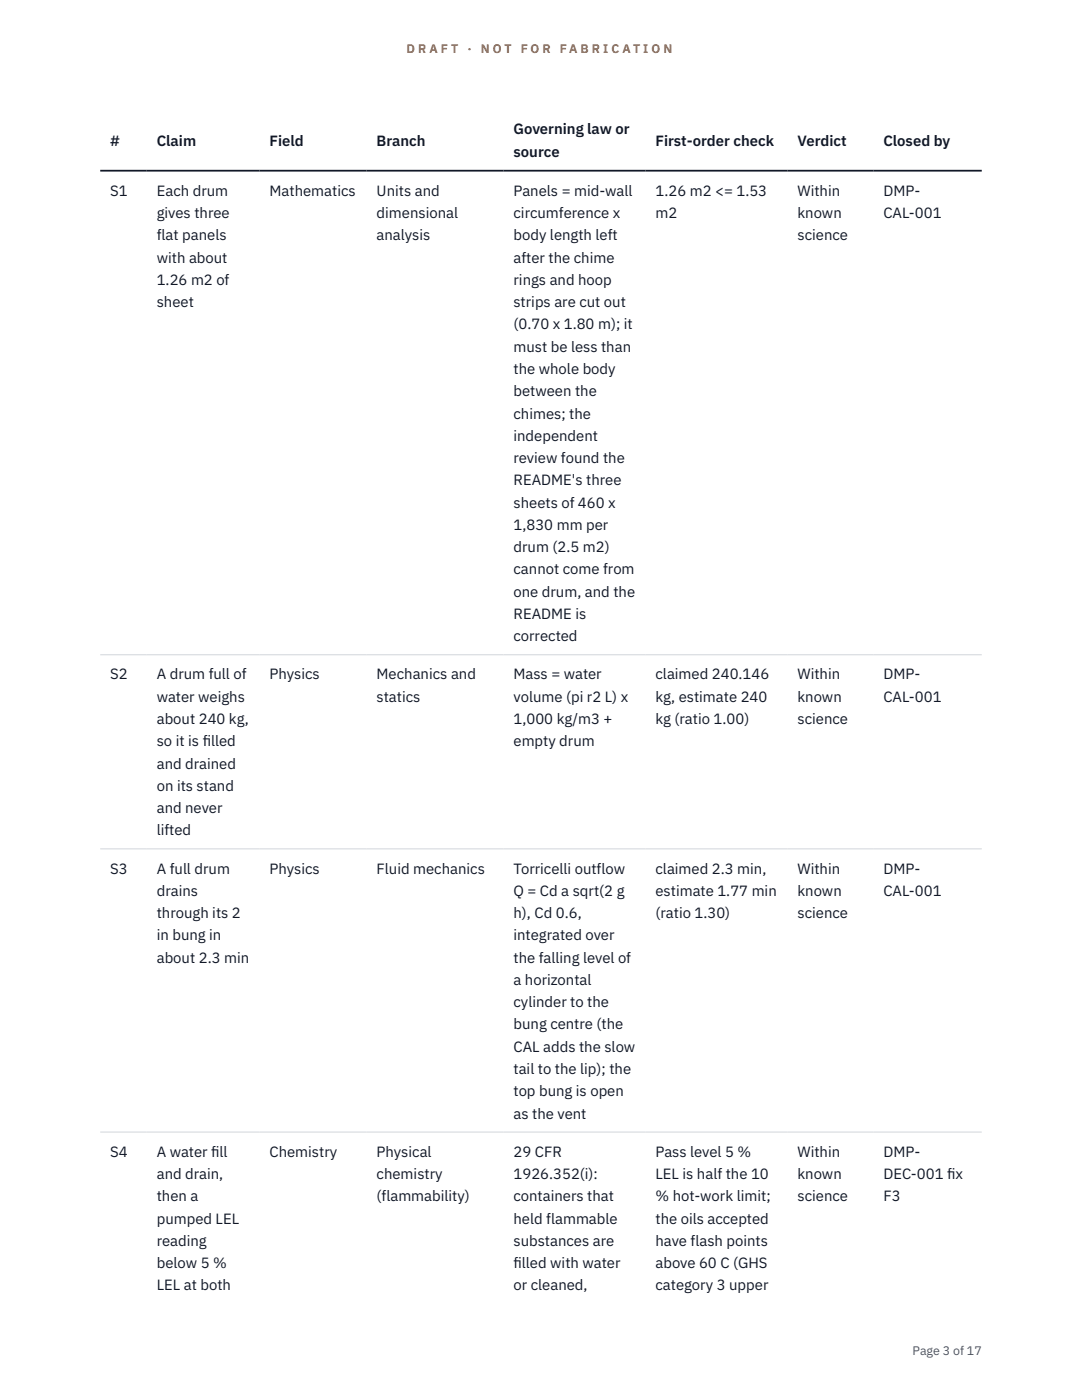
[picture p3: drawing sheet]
<svg xmlns="http://www.w3.org/2000/svg" width="216mm" height="279mm" viewBox="0 0 216 279" stroke-linecap="round" stroke-linejoin="round" font-family="sans-serif">
<defs><g id="words">
<g font-size="3" fill="#111827">
<text x="22" y="29.1">#</text>
<text x="31.3" y="29.1">Claim</text>
<text x="53.8" y="29.1">Field</text>
<text x="75.1" y="29.1">Branch</text>
<text x="102.5" y="26.8">Governing law or</text>
<text x="130.8" y="29.1">First-order check</text>
<text x="159.1" y="29.1">Verdict</text>
<text x="176.3" y="29.1">Closed by</text>
<text x="102.5" y="31.3">source</text>
<text x="22" y="39.1">S1</text>
<text x="31.3" y="39.1">Each drum</text>
<text x="53.8" y="39.1">Mathematics</text>
<text x="75.1" y="39.1">Units and</text>
<text x="102.5" y="39.1">Panels = mid-wall</text>
<text x="130.8" y="39.1">1.26 m2 &lt;= 1.53</text>
<text x="159.1" y="39.1">Within</text>
<text x="176.3" y="39.1">DMP-</text>
<text x="31.3" y="43.5">gives three</text>
<text x="31.3" y="48">flat panels</text>
<text x="75.1" y="43.5">dimensional</text>
<text x="75.1" y="48">analysis</text>
<text x="102.5" y="43.5">circumference x</text>
<text x="102.5" y="48">body length left</text>
<text x="130.8" y="43.5">m2</text>
<text x="159.1" y="43.5">known</text>
<text x="159.1" y="48">science</text>
<text x="176.3" y="43.5">CAL-001</text>
<text x="31.3" y="52.4">with about</text>
<text x="102.5" y="52.4">after the chime</text>
<text x="31.3" y="56.9">1.26 m2 of</text>
<text x="102.5" y="56.9">rings and hoop</text>
<text x="31.3" y="61.3">sheet</text>
<text x="102.5" y="61.3">strips are cut out</text>
<text x="102.5" y="65.7">(0.70 x 1.80 m); it</text>
<text x="102.5" y="70.2">must be less than</text>
<text x="102.5" y="74.6">the whole body</text>
<text x="102.5" y="79.1">between the</text>
<text x="102.5" y="83.5">chimes; the</text>
<text x="102.5" y="88">independent</text>
<text x="102.5" y="92.4">review found the</text>
<text x="102.5" y="96.9">README's three</text>
<text x="102.5" y="101.3">sheets of 460 x</text>
<text x="102.5" y="105.8">1,830 mm per</text>
<text x="102.5" y="110.2">drum (2.5 m2)</text>
<text x="102.5" y="114.6">cannot come from</text>
<text x="102.5" y="119.1">one drum, and the</text>
<text x="102.5" y="123.5">README is</text>
<text x="102.5" y="128">corrected</text>
<text x="22" y="135.6">S2</text>
<text x="31.3" y="135.6">A drum full of</text>
<text x="53.8" y="135.6">Physics</text>
<text x="75.1" y="135.6">Mechanics and</text>
<text x="102.5" y="135.6">Mass = water</text>
<text x="130.8" y="135.6">claimed 240.146</text>
<text x="159.1" y="135.6">Within</text>
<text x="176.3" y="135.6">DMP-</text>
<text x="31.3" y="140">water weighs</text>
<text x="75.1" y="140">statics</text>
<text x="102.5" y="140">volume (pi r2 L) x</text>
<text x="130.8" y="140">kg, estimate 240</text>
<text x="159.1" y="140">known</text>
<text x="176.3" y="140">CAL-001</text>
<text x="31.3" y="144.5">about 240 kg,</text>
<text x="31.3" y="148.9">so it is f</text>
<text x="40.4" y="148.9">illed</text>
<text x="102.5" y="144.5">1,000 kg/m3 +</text>
<text x="102.5" y="148.9">empty drum</text>
<text x="130.8" y="144.5">kg (ratio 1.00)</text>
<text x="159.1" y="144.5">science</text>
<text x="31.3" y="153.4">and drained</text>
<text x="31.3" y="157.8">on its stand</text>
<text x="31.3" y="162.3">and never</text>
<text x="31.3" y="166.7">lifted</text>
<text x="22" y="174.3">S3</text>
<text x="31.3" y="174.3">A full drum</text>
<text x="31.3" y="178.8">drains</text>
<text x="53.8" y="174.3">Physics</text>
<text x="75.1" y="174.3">Fluid mechanics</text>
<text x="102.5" y="174.3">Torricelli outflow</text>
<text x="102.5" y="178.8">Q = Cd a sqrt(2 g</text>
<text x="130.8" y="174.3">claimed 2.3 min,</text>
<text x="130.8" y="178.8">estimate 1.77 min</text>
<text x="159.1" y="174.3">Within</text>
<text x="159.1" y="178.8">known</text>
<text x="176.3" y="174.3">DMP-</text>
<text x="176.3" y="178.8">CAL-001</text>
<text x="31.3" y="183.2">through its 2</text>
<text x="102.5" y="183.2">h), Cd 0.6,</text>
<text x="130.8" y="183.2">(ratio 1.30)</text>
<text x="159.1" y="183.2">science</text>
<text x="31.3" y="187.7">in bung in</text>
<text x="102.5" y="187.7">integrated over</text>
<text x="31.3" y="192.1">about 2.3 min</text>
<text x="102.5" y="192.1">the falling level of</text>
<text x="102.5" y="196.6">a horizontal</text>
<text x="102.5" y="201">cylinder to the</text>
<text x="102.5" y="205.4">bung centre (the</text>
<text x="102.5" y="209.9">CAL adds the slow</text>
<text x="102.5" y="214.3">tail to the lip); the</text>
<text x="102.5" y="218.8">top bung is open</text>
<text x="102.5" y="223.2">as the vent</text>
<text x="22" y="230.9">S4</text>
<text x="31.3" y="230.9">A water f</text>
<text x="42.1" y="230.9">ill</text>
<text x="53.8" y="230.9">Chemistry</text>
<text x="75.1" y="230.9">Physical</text>
<text x="102.5" y="230.9">29 CFR</text>
<text x="130.8" y="230.9">Pass level 5 %</text>
<text x="159.1" y="230.9">Within</text>
<text x="176.3" y="230.9">DMP-</text>
<text x="31.3" y="235.3">and drain,</text>
<text x="31.3" y="239.7">then a</text>
<text x="75.1" y="235.3">chemistry</text>
<text x="75.1" y="239.7">(flammability)</text>
<text x="102.5" y="235.3">1926.352(i):</text>
<text x="102.5" y="239.7">containers that</text>
<text x="130.8" y="235.3">LEL is half the 10</text>
<text x="130.8" y="239.7">% hot-work limit;</text>
<text x="159.1" y="235.3">known</text>
<text x="159.1" y="239.7">science</text>
<text x="176.3" y="235.3">DEC-001 f</text>
<text x="176.3" y="239.7">F3</text>
<text x="189" y="235.3">ix</text>
<text x="31.3" y="244.2">pumped LEL</text>
<text x="102.5" y="244.2">held flammable</text>
<text x="130.8" y="244.2">the oils accepted</text>
<text x="31.3" y="248.6">reading</text>
<text x="102.5" y="248.6">substances are</text>
<text x="130.8" y="248.6">have flash points</text>
<text x="31.3" y="253.1">below 5 %</text>
<text x="31.3" y="257.5">LEL at both</text>
<text x="102.5" y="253.1">f</text>
<text x="102.5" y="253.1">illed with water</text>
<text x="102.5" y="257.5">or cleaned,</text>
<text x="130.8" y="253.1">above 60 C (GHS</text>
<text x="130.8" y="257.5">category 3 upper</text>
</g>
<g font-size="2.5" fill="#b45309">
<text x="81.1" y="10.5">D R A F T</text>
<text x="93.3" y="10.5">·</text>
<text x="95.9" y="10.5">N O T</text>
<text x="103.9" y="10.5">F O R</text>
<text x="111.7" y="10.5">F A B R I C A T I O N</text>
</g>
<text font-size="2.5" fill="#4b5563" x="182.1" y="270.3">Page 3 of 17</text>
</g></defs>
<path d="M20 130.7h175.9M20 169.4h175.9M20 225.9h175.9" fill="none" stroke="#d1d5db" stroke-width=".2"/>
<path d="M20 34.1h175.9" fill="none" stroke="#111827" stroke-width=".35"/>
<use href="#words"/>
</svg>
